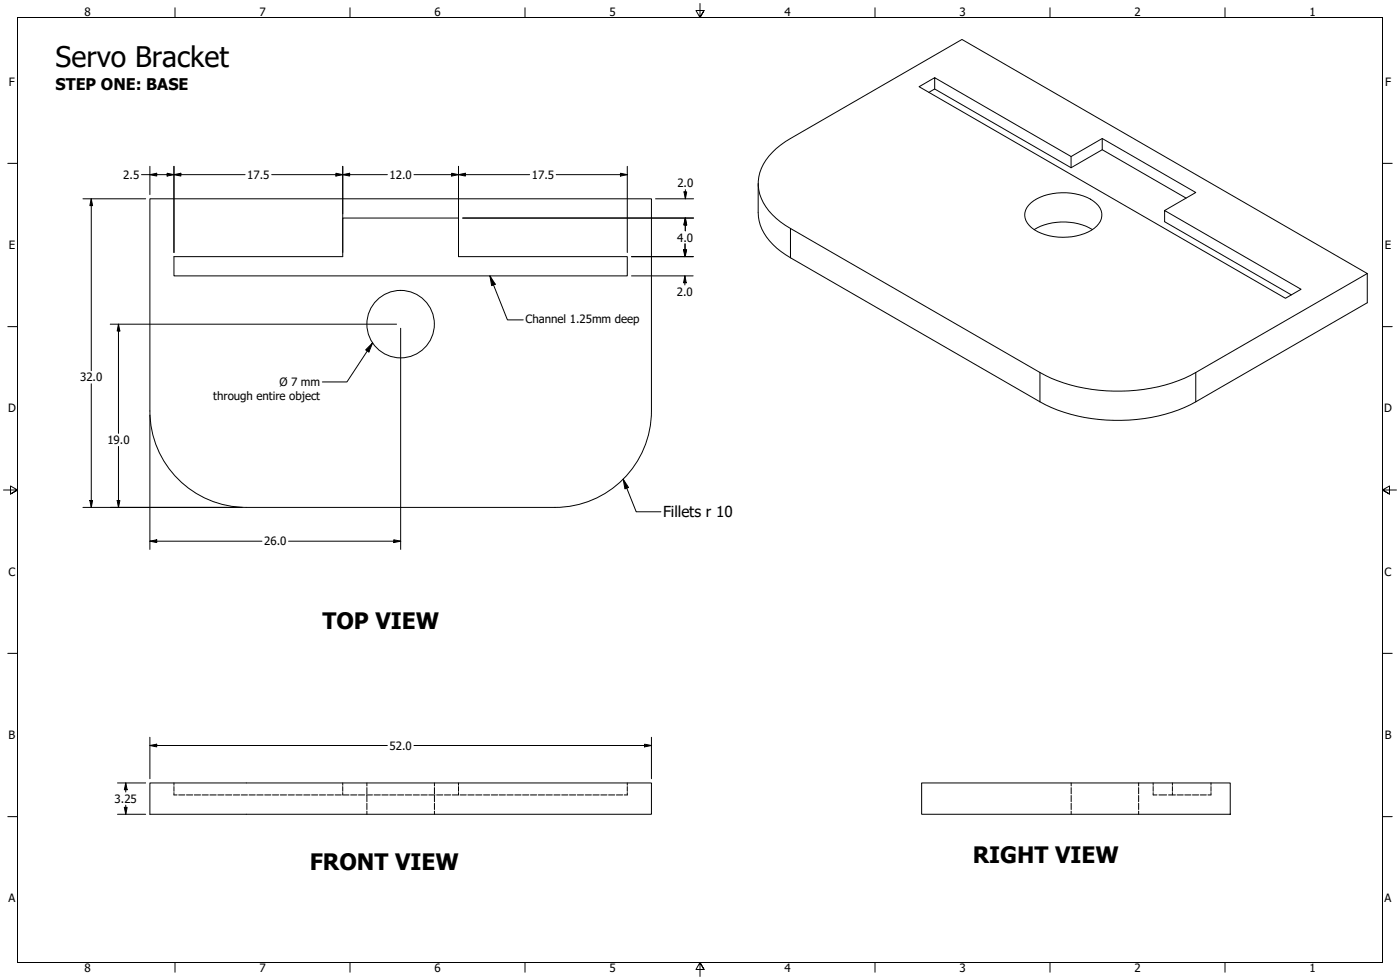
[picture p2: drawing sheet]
<svg xmlns="http://www.w3.org/2000/svg" width="1016mm" height="711mm" viewBox="0 0 1016 711" stroke-linecap="round" stroke-linejoin="round" font-family="sans-serif">
<defs><g id="words">
<text font-size="20.6" x="40" y="49">Servo Bracket</text>
<g font-size="16.4">
<text x="234" y="456">TOP VIEW</text>
<text x="706" y="626">RIGHT VIEW</text>
<text x="225" y="631">FRONT VIEW</text>
</g>
<text font-size="11.7" x="40" y="65">STEP ONE: BASE</text>
<text font-size="11" x="481" y="375">Fillets r 10</text>
<g font-size="8.3">
<text x="61" y="12">8</text>
<text x="188" y="12">7</text>
<text x="315" y="12">6</text>
<text x="442" y="12">5</text>
<text x="569" y="12">4</text>
<text x="696" y="12">3</text>
<text x="823" y="12">2</text>
<text x="950" y="12">1</text>
<text x="6" y="62">F</text>
<text x="1005" y="62">F</text>
<text x="89" y="130">2.5</text>
<text x="179" y="130">17.5</text>
<text x="283" y="130">12.0</text>
<text x="386" y="130">17.5</text>
<text x="492" y="136">2.0</text>
<text x="491" y="175">4.0</text>
<text x="6" y="181">E</text>
<text x="1005" y="181">E</text>
<text x="491" y="215">2.0</text>
<text x="381" y="235">Channel 1.25mm deep</text>
<text x="58" y="277">32.0</text>
<text x="203" y="280">Ø 7 mm</text>
<text x="155" y="290">through entire object</text>
<text x="6" y="299">D</text>
<text x="1005" y="299">D</text>
<text x="78" y="322">19.0</text>
<text x="192" y="396">26.0</text>
<text x="6" y="418">C</text>
<text x="1005" y="418">C</text>
<text x="6" y="536">B</text>
<text x="1005" y="536">B</text>
<text x="283" y="544">52.0</text>
<text x="83" y="583">3.25</text>
<text x="6" y="655">A</text>
<text x="1005" y="655">A</text>
<text x="61" y="706">8</text>
<text x="188" y="706">7</text>
<text x="315" y="706">6</text>
<text x="442" y="706">5</text>
<text x="569" y="706">4</text>
<text x="696" y="706">3</text>
<text x="823" y="706">2</text>
<text x="950" y="706">1</text>
</g>
</g></defs>
<!-- layer: Hidden (ANSI) -->
<g fill="none" stroke="#000" stroke-width=".73">
<path d="M126 575v2h3M126 568v2M126 571v3M130 577h4M135 577h5M141 577h5M147 577h4M152 577h5M158 577h5M164 577h4M169 577h5M175 577h5"/>
<path d="M181 577h4M186 577h5M192 577h5M198 577h4M203 577h5M209 577h5M215 577h4M220 577h5M226 577h5M232 577h4M237 577h5M243 577h5"/>
<path d="M249 575v2h4M249 568v2M249 571v3M254 577h5M260 577h5M266 577h4M266 568v2M266 572v4M266 577v5M271 577h5M277 577h5M283 577h4"/>
<path d="M288 577h5M294 577h5M300 577h4M305 577h5M311 577h5M315 568v2M315 572v4M315 577v5M317 577h4M323 577h4M333 575v2h-5M333 568v2"/>
<path d="M333 571v3M334 577h4M340 577h4M345 577h5M351 577h4M357 577h4M362 577h5M368 577h4M374 577h4M379 577h5M385 577h4M391 577h4"/>
<path d="M396 577h5M402 577h4M408 577h4M413 577h5M419 577h4M425 577h4M430 577h5M436 577h4M442 577h4M447 577h5M455 575v2h-2M455 568v2"/>
<path d="M455 571v3M777 568v2M777 572v4M777 577v5M826 568v2M826 572v4M826 577v5M837 575v2h3M837 568v2M837 571v3M841 577h6M848 577h5"/>
<path d="M851 568v2M851 571v3M851 575v2M854 577h5M860 577h4M865 577h5M871 577h4M879 575v2h-2M879 568v2M879 571v3M266 583v5M266 589v2"/>
<path d="M315 583v5M315 589v2M777 583v5M777 589v2M826 583v5M826 589v2"/>
</g>
<!-- layer: Visible (ANSI) -->
<g fill="none" stroke="#000" stroke-width=".73">
<path d="M678 56l-11 7 266 153 11-6-99-57v8l92 53M674 67l4-2 99 57 23-13 61 35M678 65v-9l99 58v8M561 111l5-6 8-4 124-72 294 170-124 71a125 125 0 0 1-113 0l-181-104a41 41 0 0 1-24-31 32 32 0 0 1 11-24zM777 114l23-13 68 39-23 13M800 101v8M550 133v21a36 36 0 0 0 17 28l7 5 181 105a125 125 0 0 0 113 0l124-72v-21M109 144h364v154a70 70 0 0 1-70 70h-224a70 70 0 0 1-70-70zM748 147a42 42 0 0 1 46-1 11 11 0 0 1 0 20 42 42 0 0 1-45-1 11 11 0 0 1-1-18zM751 167a43 43 0 0 1 42 0M126 186h123v-28h84v28h122v14h-329zM109 568h364v23h-364z"/>
<path d="M669 568h224v23h-224z"/>
<circle cx="291" cy="235" r="24"/>
</g>
<!-- layer: Visible Narrow (ANSI) -->
<path d="M574 166v21M755 270v22M868 270v22" fill="none" stroke="#000" stroke-width=".73"/>
<!-- layer: Border (ANSI) -->
<g fill="none" stroke="#000" stroke-width=".73">
<path d="M127 6v7M254 6v7M381 6v7M508 3v10l-3-5h6l-3 5 3-5M635 6v7M762 6v7M889 6v7M6 119h7M1003 119h7M6 237h7M1003 237h7M3 356h10l-5-3v6l5-3-5 3"/>
<path d="M1013 356h-10l5-3v6l-5-3 5 3M6 474h7M1003 474h7M6 593h7M1003 593h7M13 698v-685h990v685h-990h990M127 698v8M254 698v8M381 698v8M635 698v8M762 698v8M889 698v8"/>
<path d="M511 704l-3-6 3 6h-6l3-6v11"/>
</g>
<!-- layer: Dimension (ANSI) -->
<g fill="none" stroke="#000" stroke-width=".73">
<path d="M103 127h75M109 127l5-1v2zM109 121v20M121 126l5 1-5 1zM126 127l5-1v2zM126 121v62M197 127h84M244 126l5 1-5 1zM249 127l5-1v2zM249 121v62M300 127h84M328 126l5 1-5 1z"/>
<path d="M333 127l5-1v2zM333 121v62M404 127h51M450 126l5 1-5 1zM455 121v62M496 139h2l-1 5zM497 138v6M60 144h46M66 144l1 5h-2zM66 144v125M336 158h167M476 144h27"/>
<path d="M497 158l1 5h-2zM497 158v10M497 177v9M458 186h45M496 181h2l-1 5zM458 200h45M497 200l1 5h-2zM497 200v7M80 235h208M86 235l1 5h-2zM86 235v80M291 238v161"/>
<path d="M66 279v89M109 301v98M86 324v44M60 368h116M65 363h2l-1 5zM85 363h2l-1 5zM109 393l5-1v2zM109 393h81M209 393h82M286 392l5 1-5 1zM109 535v30M473 535v30"/>
<path d="M109 541l5-1v2zM109 541h172M300 541h173M468 540l5 1-5 1zM85 568h21M91 568l1 5h-2zM91 568v7M85 591h21M90 586h2l-1 5zM91 584v7"/>
</g>
<g fill="#000">
<path d="M109 127l5-1v2z" fill-rule="evenodd"/>
<path d="M121 126l5 1-5 1z" fill-rule="evenodd"/>
<path d="M126 127l5-1v2z" fill-rule="evenodd"/>
<path d="M244 126l5 1-5 1z" fill-rule="evenodd"/>
<path d="M249 127l5-1v2z" fill-rule="evenodd"/>
<path d="M328 126l5 1-5 1z" fill-rule="evenodd"/>
<path d="M333 127l5-1v2z" fill-rule="evenodd"/>
<path d="M450 126l5 1-5 1z" fill-rule="evenodd"/>
<path d="M496 139h2l-1 5z" fill-rule="evenodd"/>
<path d="M66 144l1 5h-2z" fill-rule="evenodd"/>
<path d="M497 158l1 5h-2z" fill-rule="evenodd"/>
<path d="M497 158l1 5h-2z" fill-rule="evenodd"/>
<path d="M496 181h2l-1 5z" fill-rule="evenodd"/>
<path d="M496 181h2l-1 5z" fill-rule="evenodd"/>
<path d="M497 200l1 5h-2z" fill-rule="evenodd"/>
<path d="M86 235l1 5h-2z" fill-rule="evenodd"/>
<path d="M65 363h2l-1 5z" fill-rule="evenodd"/>
<path d="M85 363h2l-1 5z" fill-rule="evenodd"/>
<path d="M109 393l5-1v2z" fill-rule="evenodd"/>
<path d="M286 392l5 1-5 1z" fill-rule="evenodd"/>
<path d="M109 541l5-1v2z" fill-rule="evenodd"/>
<path d="M468 540l5 1-5 1z" fill-rule="evenodd"/>
<path d="M91 568l1 5h-2z" fill-rule="evenodd"/>
<path d="M90 586h2l-1 5z" fill-rule="evenodd"/>
</g>
<!-- layer: Symbol (ANSI) -->
<path d="M356 200l3 6-2 1zM356 200l12 32h12M270 249l-2 6-3-1zM270 249l-18 28h-18M452 348l4 6-2 1zM452 348l10 23h18" fill="none" stroke="#000" stroke-width=".73"/>
<g fill="#000">
<path d="M356 200l3 6-2 1z" fill-rule="evenodd"/>
<path d="M270 249l-2 6-3-1z" fill-rule="evenodd"/>
<path d="M452 348l4 6-2 1z" fill-rule="evenodd"/>
</g>
<use href="#words"/>
</svg>
